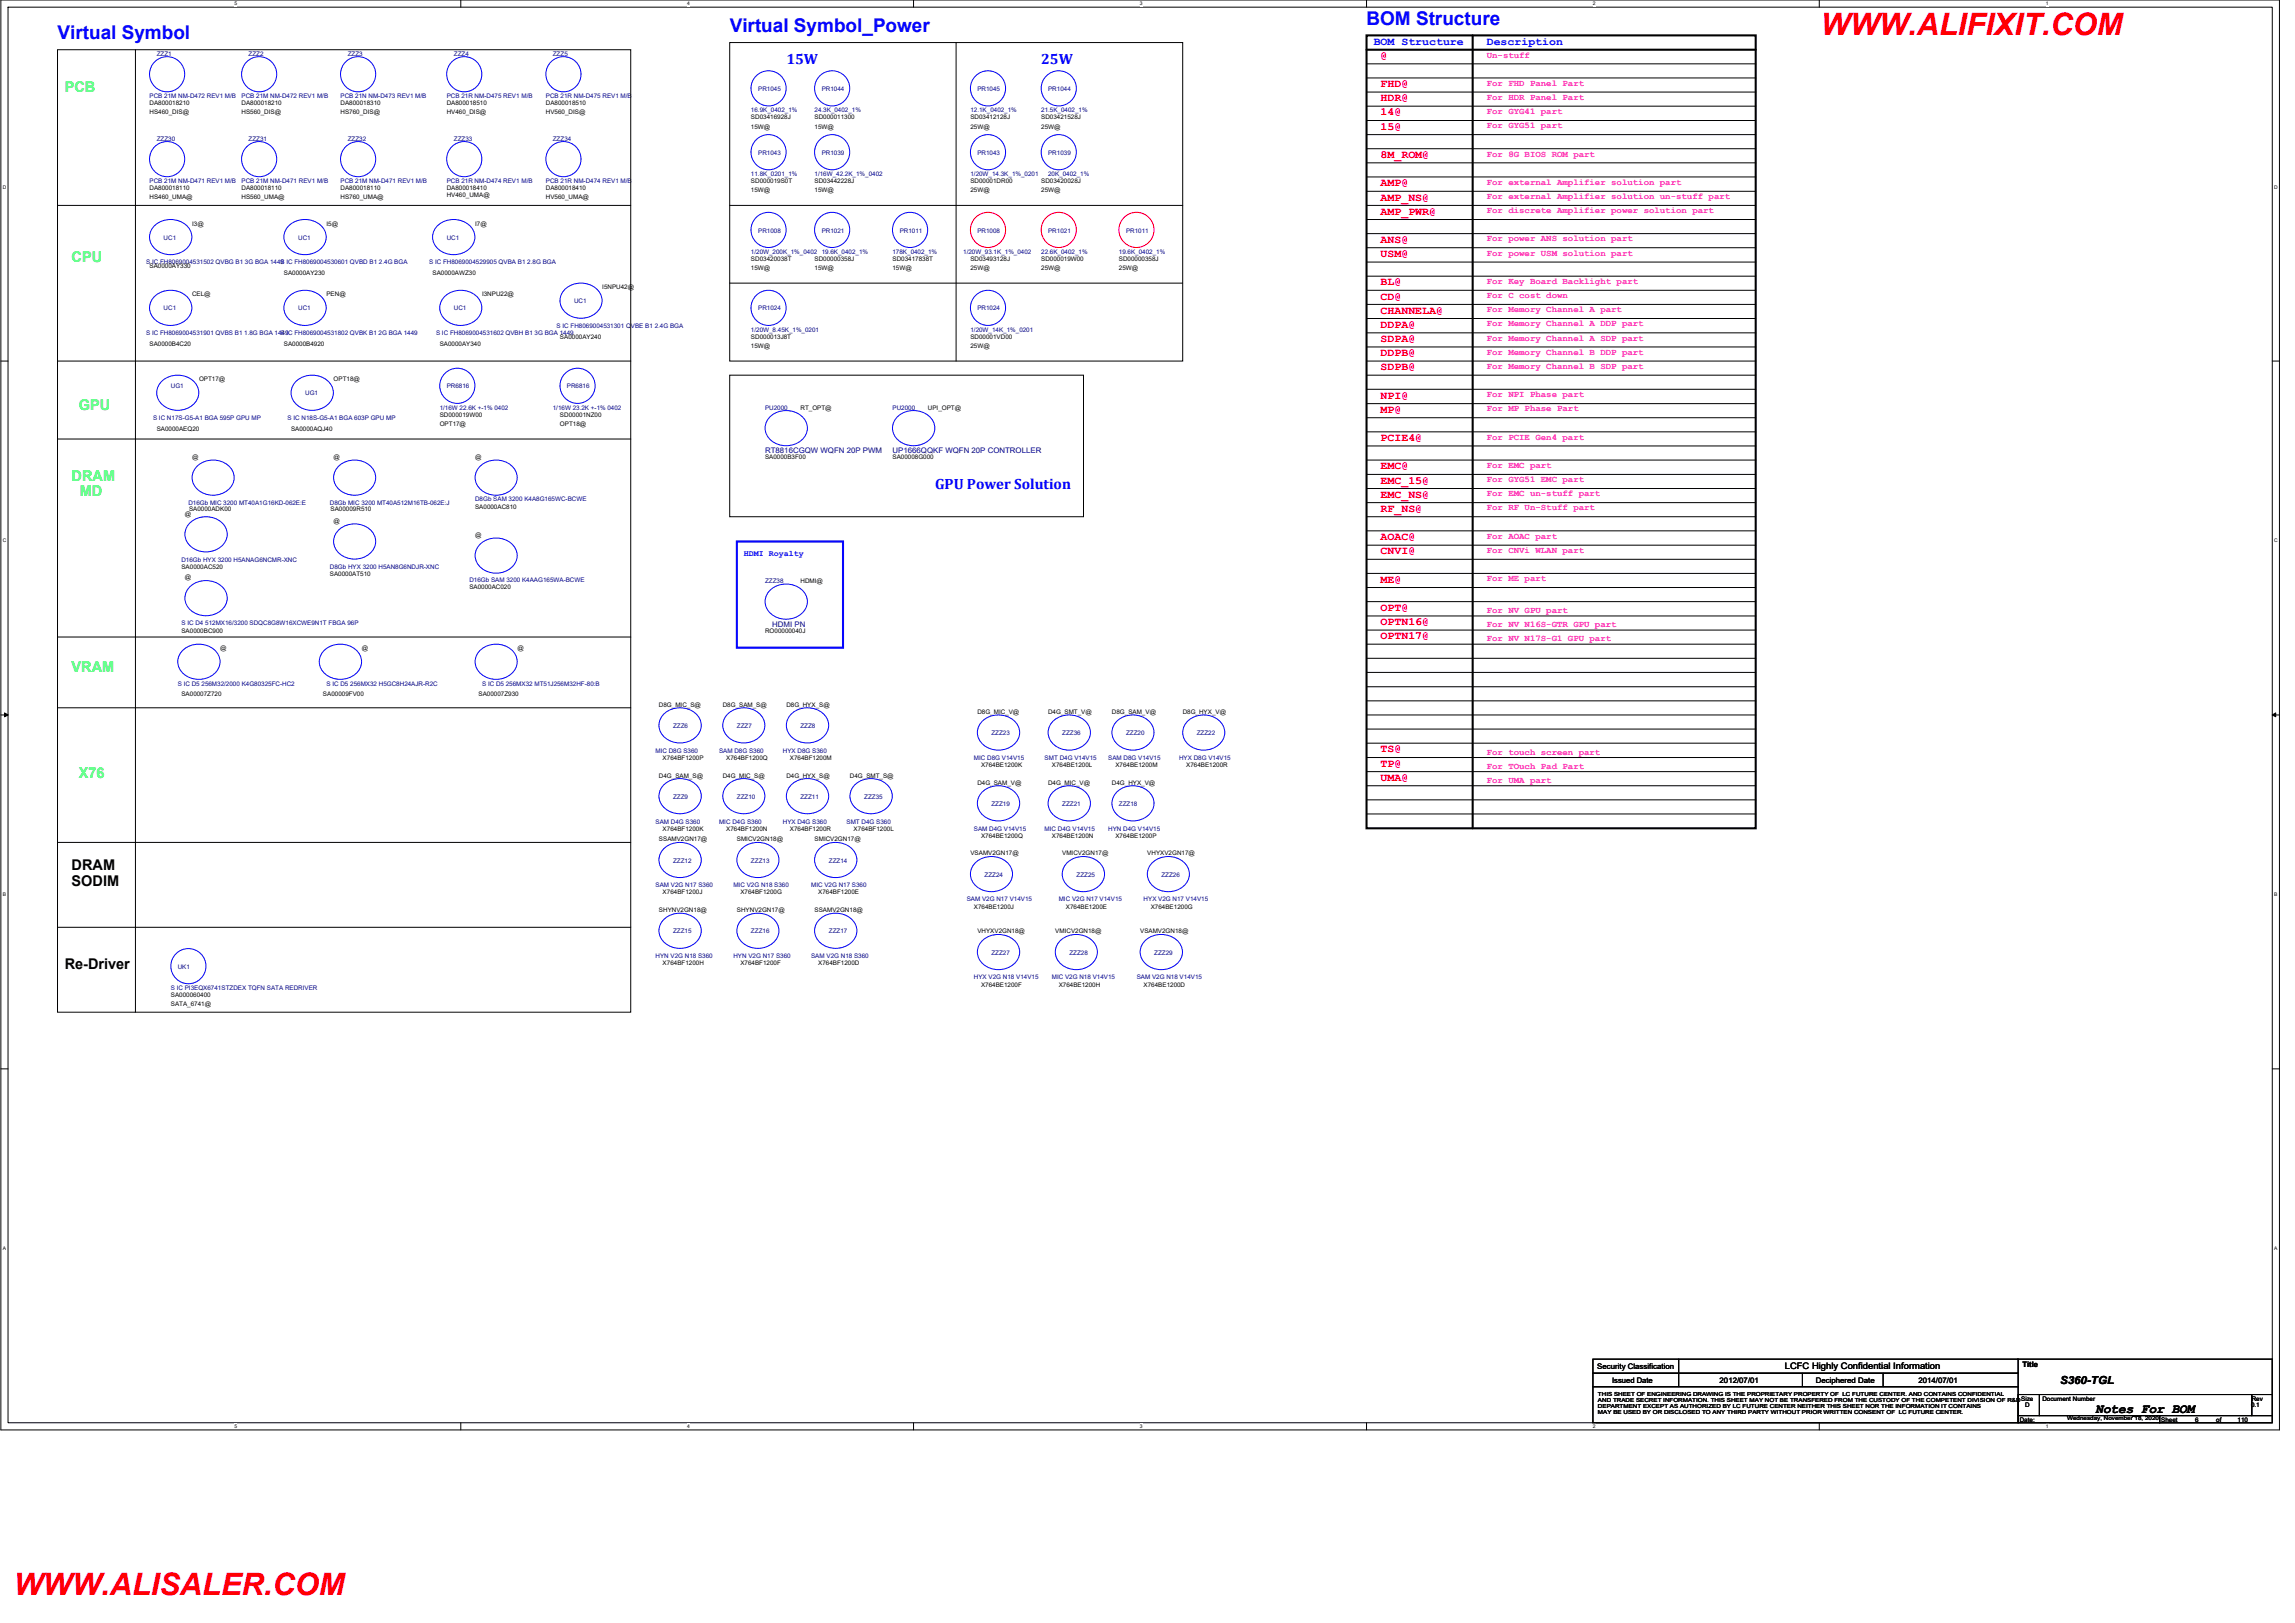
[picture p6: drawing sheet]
<svg xmlns="http://www.w3.org/2000/svg" width="420mm" height="297mm" viewBox="0 0 420 297" stroke-linecap="round" stroke-linejoin="round" font-family="sans-serif">
<defs><g id="words">
<g font-size="5.6" fill="#f00">
<text x="333.4" y="6.4">WWW.ALIFIXIT.COM</text>
<text x="2.5" y="291.9">WWW.ALISALER.COM</text>
</g>
<g font-size="3.5" fill="#00f">
<text x="133.6" y="5.8">Virtual Symbol_Power</text>
<text x="250.2" y="4.5">BOM Structure</text>
<text x="10.5" y="7.1">Virtual Symbol</text>
</g>
<g font-size="2.7" fill="#00f">
<text x="144" y="11.7">15W</text>
<text x="190.6" y="11.7">25W</text>
<text x="171.2" y="89.4">GPU Power Solution</text>
</g>
<g font-size="2.7" fill="#00ff40">
<text x="11.8" y="16.8">PCB</text>
<text x="13.1" y="47.9">CPU</text>
<text x="14.4" y="75.1">GPU</text>
<text x="13.1" y="88.1">DRAM</text>
<text x="14.6" y="90.8">MD</text>
<text x="13.1" y="123">VRAM</text>
<text x="14.4" y="142.5">X76</text>
</g>
<g font-size="2.7">
<text x="13.1" y="159.3">DRAM</text>
<text x="13.1" y="162.1">SODIM</text>
<text x="11.8" y="177.4">Re-Driver</text>
</g>
<text font-size="2.5" x="383.6" y="258.5">Notes_For BOM</text>
<g font-size="2" fill="#00f">
<text x="251.5" y="8.2">BOM Structure</text>
<text x="272.2" y="8.2">Description</text>
</g>
<g font-size="2" fill="#f00">
<text x="252.8" y="10.8">@</text>
<text x="252.8" y="16">FHD@</text>
<text x="252.8" y="18.5">HDR@</text>
<text x="252.8" y="23.7">15@</text>
<text x="252.8" y="21.1">14@</text>
<text x="252.8" y="28.9">8M_ROM@</text>
<text x="252.8" y="34.1">AMP@</text>
<text x="252.8" y="39.3">AMP_PWR@</text>
<text x="252.8" y="36.7">AMP_NS@</text>
<text x="252.8" y="44.4">ANS@</text>
<text x="252.8" y="47">USM@</text>
<text x="252.8" y="52.2">BL@</text>
<text x="252.8" y="57.4">CHANNELA@</text>
<text x="252.8" y="60">DDPA@</text>
<text x="252.8" y="54.8">CD@</text>
<text x="252.8" y="65.2">DDPB@</text>
<text x="252.8" y="62.6">SDPA@</text>
<text x="252.8" y="67.8">SDPB@</text>
<text x="252.8" y="72.9">NPI@</text>
<text x="252.8" y="75.6">MP@</text>
<text x="252.8" y="80.7">PCIE4@</text>
<text x="252.8" y="85.9">EMC@</text>
<text x="252.8" y="88.5">EMC_15@</text>
<text x="252.8" y="93.7">RF_NS@</text>
<text x="252.8" y="91.1">EMC_NS@</text>
<text x="252.8" y="101.5">CNVI@</text>
<text x="252.8" y="98.8">AOAC@</text>
<text x="252.8" y="106.6">ME@</text>
<text x="252.8" y="111.8">OPT@</text>
<text x="252.8" y="114.4">OPTN16@</text>
<text x="252.8" y="117">OPTN17@</text>
<text x="252.8" y="137.7">TS@</text>
<text x="252.8" y="142.9">UMA@</text>
<text x="252.8" y="140.3">TP@</text>
</g>
<text font-size="2" x="377.1" y="253.2">S360-TGL</text>
<g font-size="1.7" fill="#f0f">
<text x="272.2" y="10.5">Un-stuff</text>
<text x="272.2" y="15.7">For FHD Panel Part</text>
<text x="272.2" y="18.3">For HDR Panel Part</text>
<text x="272.2" y="23.5">For GYG51 part</text>
<text x="272.2" y="20.9">For GYG41 part</text>
<text x="272.2" y="28.7">For 8G BIOS ROM part</text>
<text x="272.2" y="33.8">For external Amplifier solution part</text>
<text x="272.2" y="36.4">For external Amplifier solution un-stuff part</text>
<text x="272.2" y="39">For discrete Amplifier power solution part</text>
<text x="272.2" y="44.2">For power ANS solution part</text>
<text x="272.2" y="46.8">For power USM solution part</text>
<text x="272.2" y="52">For Key Board Backlight part</text>
<text x="272.2" y="57.1">For Memory Channel A part</text>
<text x="272.2" y="59.7">For Memory Channel A DDP part</text>
<text x="272.2" y="54.6">For C cost down</text>
<text x="272.2" y="64.9">For Memory Channel B DDP part</text>
<text x="272.2" y="62.4">For Memory Channel A SDP part</text>
<text x="272.2" y="67.5">For Memory Channel B SDP part</text>
<text x="272.2" y="72.7">For NPI Phase part</text>
<text x="272.2" y="75.3">For MP Phase Part</text>
<text x="272.2" y="80.5">For PCIE Gen4 part</text>
<text x="272.2" y="85.6">For EMC part</text>
<text x="272.2" y="88.3">For GYG51 EMC part</text>
<text x="272.2" y="90.8">For EMC un-stuff part</text>
<text x="272.2" y="93.4">For RF Un-Stuff part</text>
<text x="272.2" y="101.2">For CNVi WLAN part</text>
<text x="272.2" y="98.6">For AOAC part</text>
<text x="272.2" y="106.4">For ME part</text>
<text x="272.2" y="112.2">For NV GPU part</text>
<text x="272.2" y="117.4">For NV N17S-G1 GPU part</text>
<text x="272.2" y="114.8">For NV N16S-GTR GPU part</text>
<text x="272.2" y="143.3">For UMA part</text>
<text x="272.2" y="138.1">For touch screen part</text>
<text x="272.2" y="140.7">For TOuch Pad Part</text>
</g>
<text font-size="1.7" x="326.8" y="250.6">LCFC Highly Confidential Information</text>
<text font-size="1.5" fill="#00f" x="136.2" y="101.7">HDMI Royalty</text>
<g font-size="1.4" fill="#000080">
<text x="140.1" y="82.9">RT8816CGQW WQFN 20P PWM</text>
<text x="163.4" y="82.9">UP1666QQKF WQFN 20P CONTROLLER</text>
<text x="141.4" y="114.7">HDMI PN</text>
</g>
<g font-size="1.4">
<text x="292.4" y="250.6">Security Classification</text>
<text x="370.3" y="250.2">Title</text>
<text x="295.1" y="253">Issued Date</text>
<text x="314.8" y="253.2">2012/07/01</text>
<text x="332.4" y="253.2">Deciphered Date</text>
<text x="351.2" y="253">2014/07/01</text>
</g>
<g font-size="1.1" fill="#000080">
<text x="28.7" y="10.2">ZZZ1</text>
<text x="45.5" y="10.2">ZZZ2</text>
<text x="63.7" y="10.2">ZZZ3</text>
<text x="83.1" y="10.2">ZZZ4</text>
<text x="101.2" y="10.2">ZZZ5</text>
<text x="27.4" y="17.9">PCB 21M NM-D472 REV1 M/B</text>
<text x="44.2" y="17.9">PCB 21M NM-D472 REV1 M/B</text>
<text x="62.3" y="17.9">PCB 21N NM-D473 REV1 M/B</text>
<text x="81.8" y="17.9">PCB 21R NM-D475 REV1 M/B</text>
<text x="99.9" y="17.9">PCB 21R NM-D475 REV1 M/B</text>
<text x="138.8" y="16.7">PR1045</text>
<text x="150.4" y="16.7">PR1044</text>
<text x="178.9" y="16.7">PR1045</text>
<text x="191.9" y="16.7">PR1044</text>
<text x="137.5" y="20.5">16.9K_0402_1%</text>
<text x="149.1" y="20.5">24.3K_0402_1%</text>
<text x="177.7" y="20.5">12.1K_0402_1%</text>
<text x="190.6" y="20.5">21.5K_0402_1%</text>
<text x="28.7" y="25.7">ZZZ30</text>
<text x="45.5" y="25.7">ZZZ31</text>
<text x="63.7" y="25.7">ZZZ32</text>
<text x="83.1" y="25.7">ZZZ33</text>
<text x="101.2" y="25.7">ZZZ34</text>
<text x="138.8" y="28.3">PR1043</text>
<text x="150.4" y="28.3">PR1039</text>
<text x="178.9" y="28.3">PR1043</text>
<text x="191.9" y="28.3">PR1039</text>
<text x="27.4" y="33.5">PCB 21M NM-D471 REV1 M/B</text>
<text x="44.2" y="33.5">PCB 21M NM-D471 REV1 M/B</text>
<text x="62.3" y="33.5">PCB 21M NM-D471 REV1 M/B</text>
<text x="81.8" y="33.5">PCB 21R NM-D474 REV1 M/B</text>
<text x="99.9" y="33.5">PCB 21R NM-D474 REV1 M/B</text>
<text x="137.5" y="32.2">11.8K_0201_1%</text>
<text x="149.1" y="32.2">1/16W_42.2K_1%_0402</text>
<text x="177.7" y="32.2">1/20W_14.3K_1%_0201</text>
<text x="191.9" y="32.2">20K_0402_1%</text>
<text x="30" y="43.9">UC1</text>
<text x="54.6" y="43.9">UC1</text>
<text x="81.8" y="43.9">UC1</text>
<text x="137.5" y="46.4">1/20W_200K_1%_0402</text>
<text x="138.8" y="42.6">PR1008</text>
<text x="150.4" y="42.6">PR1021</text>
<text x="150.4" y="46.4">19.6K_0402_1%</text>
<text x="163.4" y="46.4">178K_0402_1%</text>
<text x="164.7" y="42.6">PR1011</text>
<text x="176.3" y="46.4">1/20W_93.1K_1%_0402</text>
<text x="178.9" y="42.6">PR1008</text>
<text x="190.6" y="46.4">22.6K_0402_1%</text>
<text x="191.9" y="42.6">PR1021</text>
<text x="204.8" y="46.4">19.6K_0402_1%</text>
<text x="206.2" y="42.6">PR1011</text>
<text x="26.7" y="48.4">S IC FH8069004531502 QVBG B1 3G BGA 1449</text>
<text x="51.3" y="48.4">S IC FH8069004530601 QVBD B1 2.4G BGA</text>
<text x="78.6" y="48.4">S IC FH8069004529905 QVBA B1 2.8G BGA</text>
<text x="30" y="56.8">UC1</text>
<text x="54.6" y="56.8">UC1</text>
<text x="83.1" y="56.8">UC1</text>
<text x="105.1" y="55.5">UC1</text>
<text x="138.8" y="56.8">PR1024</text>
<text x="178.9" y="56.8">PR1024</text>
<text x="26.7" y="61.3">S IC FH8069004531901 QVBS B1 1.8G BGA 1449</text>
<text x="51.3" y="61.3">S IC FH8069004531802 QVBK B1 2G BGA 1449</text>
<text x="79.8" y="61.3">S IC FH8069004531602 QVBH B1 3G BGA 1449</text>
<text x="101.9" y="60.1">S IC FH8069004531301 QVBE B1 2.4G BGA</text>
<text x="137.5" y="60.7">1/20W_8.45K_1%_0201</text>
<text x="177.7" y="60.7">1/20W_14K_1%_0201</text>
<text x="31.3" y="71.1">UG1</text>
<text x="81.8" y="71.1">PR6816</text>
<text x="103.8" y="71.1">PR6816</text>
<text x="28" y="76.9">S IC N17S-G5-A1 BGA 595P GPU MP</text>
<text x="52.7" y="76.9">S IC N18S-G5-A1 BGA 603P GPU MP</text>
<text x="55.9" y="72.3">UG1</text>
<text x="80.5" y="75">1/16W 22.6K +-1% 0402</text>
<text x="101.2" y="75">1/16W 23.2K +-1% 0402</text>
<text x="140.1" y="75">PU2000</text>
<text x="163.4" y="75">PU2000</text>
<text x="34.5" y="92.5">D16Gb MIC 3200 MT40A1G16KD-062E:E</text>
<text x="60.4" y="92.5">D8Gb MIC 3200 MT40A512M16TB-062E:J</text>
<text x="87" y="91.8">D8Gb SAM 3200 K4A8G165WC-BCWE</text>
<text x="33.2" y="102.8">D16Gb HYX 3200 H5ANAG6NCMR-XNC</text>
<text x="60.4" y="104.1">D8Gb HYX 3200 H5AN8G6NDJR-XNC</text>
<text x="85.9" y="106.6">D16Gb SAM 3200 K4AAG165WA-BCWE</text>
<text x="140.1" y="106.7">ZZZ38</text>
<text x="33.2" y="114.5">S IC D4 512MX16/3200 SDQC8G8W16XCWE9N1T FBGA 96P</text>
<text x="32.5" y="125.5">S IC D5 256M32/2000 K4G80325FC-HC2</text>
<text x="59.8" y="125.5">S IC D5 256MX32 H5GC8H24AJR-R2C</text>
<text x="88.3" y="125.5">S IC D5 256MX32 MT51J256M32HF-80:B</text>
<text x="120" y="137.8">MIC D8G S360</text>
<text x="123.2" y="133.3">ZZZ6</text>
<text x="131.6" y="137.8">SAM D8G S360</text>
<text x="134.9" y="133.3">ZZZ7</text>
<text x="143.3" y="137.8">HYX D8G S360</text>
<text x="146.5" y="133.3">ZZZ8</text>
<text x="181.5" y="134.5">ZZZ23</text>
<text x="194.5" y="134.5">ZZZ36</text>
<text x="206.2" y="134.5">ZZZ20</text>
<text x="219.1" y="134.5">ZZZ22</text>
<text x="178.3" y="139.1">MIC D8G V14V15</text>
<text x="191.3" y="139.1">SMT D4G V14V15</text>
<text x="202.9" y="139.1">SAM D8G V14V15</text>
<text x="215.8" y="139.1">HYX D8G V14V15</text>
<text x="123.2" y="146.2">ZZZ9</text>
<text x="134.9" y="146.2">ZZZ10</text>
<text x="146.5" y="146.2">ZZZ11</text>
<text x="158.2" y="146.2">ZZZ35</text>
<text x="181.5" y="147.5">ZZZ19</text>
<text x="194.5" y="147.5">ZZZ21</text>
<text x="204.8" y="147.5">ZZZ18</text>
<text x="120" y="150.7">SAM D4G S360</text>
<text x="131.6" y="150.7">MIC D4G S360</text>
<text x="143.3" y="150.7">HYX D4G S360</text>
<text x="155" y="150.7">SMT D4G S360</text>
<text x="178.3" y="152">SAM D4G V14V15</text>
<text x="191.3" y="152">MIC D4G V14V15</text>
<text x="202.9" y="152">HYN D4G V14V15</text>
<text x="123.2" y="157.9">ZZZ12</text>
<text x="137.5" y="157.9">ZZZ13</text>
<text x="151.8" y="157.9">ZZZ14</text>
<text x="180.2" y="160.4">ZZZ24</text>
<text x="197.1" y="160.4">ZZZ25</text>
<text x="212.6" y="160.4">ZZZ26</text>
<text x="120" y="162.4">SAM V2G N17 S360</text>
<text x="134.3" y="162.4">MIC V2G N18 S360</text>
<text x="148.5" y="162.4">MIC V2G N17 S360</text>
<text x="177" y="165">SAM V2G N17 V14V15</text>
<text x="193.8" y="165">MIC V2G N17 V14V15</text>
<text x="209.4" y="165">HYX V2G N17 V14V15</text>
<text x="123.2" y="170.8">ZZZ15</text>
<text x="137.5" y="170.8">ZZZ16</text>
<text x="151.8" y="170.8">ZZZ17</text>
<text x="32.5" y="177.3">UK1</text>
<text x="120" y="175.3">HYN V2G N18 S360</text>
<text x="134.3" y="175.3">HYN V2G N17 S360</text>
<text x="148.5" y="175.3">SAM V2G N18 S360</text>
<text x="178.3" y="179.2">HYX V2G N18 V14V15</text>
<text x="181.5" y="174.7">ZZZ27</text>
<text x="192.6" y="179.2">MIC V2G N18 V14V15</text>
<text x="195.8" y="174.7">ZZZ28</text>
<text x="208.1" y="179.2">SAM V2G N18 V14V15</text>
<text x="211.3" y="174.7">ZZZ29</text>
<text x="31.3" y="181.2">S IC PI3EQX6741STZDEX TQFN SATA REDRIVER</text>
</g>
<g font-size="1.1">
<text x="27.4" y="19.3">DA800018210</text>
<text x="27.4" y="21">HS460_DIS@</text>
<text x="44.2" y="19.3">DA800018210</text>
<text x="44.2" y="21">HS560_DIS@</text>
<text x="62.3" y="19.3">DA800018310</text>
<text x="62.3" y="21">HS760_DIS@</text>
<text x="81.8" y="19.3">DA800018510</text>
<text x="81.8" y="21">HV460_DIS@</text>
<text x="99.9" y="19.3">DA800018510</text>
<text x="99.9" y="21">HV560_DIS@</text>
<text x="137.5" y="21.8">SD03416928J</text>
<text x="137.5" y="23.5">15W@</text>
<text x="149.1" y="21.8">SD000011300</text>
<text x="149.1" y="23.5">15W@</text>
<text x="177.7" y="21.8">SD03412128J</text>
<text x="177.7" y="23.5">25W@</text>
<text x="190.6" y="21.8">SD03421528J</text>
<text x="190.6" y="23.5">25W@</text>
<text x="27.4" y="34.8">DA800018110</text>
<text x="44.2" y="34.8">DA800018110</text>
<text x="62.3" y="34.8">DA800018110</text>
<text x="81.8" y="34.8">DA800018410</text>
<text x="99.9" y="34.8">DA800018410</text>
<text x="137.5" y="33.5">SD000019S0T</text>
<text x="137.5" y="35.2">15W@</text>
<text x="149.1" y="33.5">SD03442228J</text>
<text x="149.1" y="35.2">15W@</text>
<text x="177.7" y="33.5">SD00001DR00</text>
<text x="177.7" y="35.2">25W@</text>
<text x="190.6" y="33.5">SD03420028J</text>
<text x="190.6" y="35.2">25W@</text>
<text x="27.4" y="36.5">HS460_UMA@</text>
<text x="35.2" y="41.3">I3@</text>
<text x="44.2" y="36.5">HS560_UMA@</text>
<text x="59.8" y="41.3">I5@</text>
<text x="62.3" y="36.5">HS760_UMA@</text>
<text x="81.8" y="36.1">HV460_UMA@</text>
<text x="87" y="41.3">I7@</text>
<text x="99.9" y="36.5">HV560_UMA@</text>
<text x="137.5" y="47.8">SD03420038T</text>
<text x="149.1" y="47.8">SD00000358J</text>
<text x="163.4" y="47.8">SD03417838T</text>
<text x="177.7" y="47.8">SD03493128J</text>
<text x="190.6" y="47.8">SD000019W00</text>
<text x="204.8" y="47.8">SD00000358J</text>
<text x="27.4" y="49.1">SA0000AY330</text>
<text x="52" y="50.3">SA0000AY230</text>
<text x="79.2" y="50.3">SA0000AWZ30</text>
<text x="110.3" y="52.9">I5NPU42@</text>
<text x="137.5" y="49.4">15W@</text>
<text x="149.1" y="49.4">15W@</text>
<text x="163.4" y="49.4">15W@</text>
<text x="177.7" y="49.4">25W@</text>
<text x="190.6" y="49.4">25W@</text>
<text x="204.8" y="49.4">25W@</text>
<text x="35.2" y="54.2">CEL@</text>
<text x="59.8" y="54.2">PEN@</text>
<text x="88.3" y="54.2">I3NPU22@</text>
<text x="27.4" y="63.3">SA0000B4C20</text>
<text x="52" y="63.3">SA0000B4920</text>
<text x="80.5" y="63.3">SA0000AY340</text>
<text x="102.5" y="62">SA0000AY240</text>
<text x="137.5" y="62">SD000013J8T</text>
<text x="137.5" y="63.7">15W@</text>
<text x="177.7" y="62">SD00001VD00</text>
<text x="177.7" y="63.7">25W@</text>
<text x="36.4" y="69.8">OPT17@</text>
<text x="61.1" y="69.8">OPT18@</text>
<text x="80.5" y="76.2">SD000019W00</text>
<text x="80.5" y="77.9">OPT17@</text>
<text x="102.5" y="76.2">SD00001NZ00</text>
<text x="102.5" y="77.9">OPT18@</text>
<text x="146.5" y="75">RT_OPT@</text>
<text x="169.9" y="75">UPI_OPT@</text>
<text x="28.7" y="78.8">SA0000AEQ20</text>
<text x="53.3" y="78.8">SA0000AQJ40</text>
<text x="35.2" y="84">@</text>
<text x="61.1" y="84">@</text>
<text x="87" y="84">@</text>
<text x="140.1" y="84">SA0000B3F00</text>
<text x="163.4" y="84">SA00008G000</text>
<text x="33.9" y="94.4">@</text>
<text x="34.6" y="93.6">SA0000ADK00</text>
<text x="60.5" y="93.6">SA00009R510</text>
<text x="61.1" y="95.7">@</text>
<text x="87" y="93.1">SA0000AC810</text>
<text x="87" y="98.3">@</text>
<text x="33.2" y="104.1">SA0000AC520</text>
<text x="33.9" y="106">@</text>
<text x="60.4" y="105.4">SA0000AT510</text>
<text x="85.9" y="107.9">SA0000AC020</text>
<text x="146.5" y="106.7">HDMI@</text>
<text x="33.2" y="115.8">SA0000BC900</text>
<text x="40.3" y="119">@</text>
<text x="66.2" y="119">@</text>
<text x="94.7" y="119">@</text>
<text x="140.1" y="115.8">RO00000040J</text>
<text x="33.2" y="127.4">SA00007Z720</text>
<text x="59.1" y="127.4">SA00009FV00</text>
<text x="87.6" y="127.4">SA00007Z930</text>
<text x="120.6" y="129.4">D8G_MIC_S@</text>
<text x="132.3" y="129.4">D8G_SAM_S@</text>
<text x="144" y="129.4">D8G_HYX_S@</text>
<text x="178.9" y="130.6">D8G_MIC_V@</text>
<text x="191.9" y="130.6">D4G_SMT_V@</text>
<text x="203.6" y="130.6">D8G_SAM_V@</text>
<text x="216.5" y="130.6">D8G_HYX_V@</text>
<text x="120.6" y="142.3">D4G_SAM_S@</text>
<text x="121.3" y="139.1">X764BF1200P</text>
<text x="132.3" y="142.3">D4G_MIC_S@</text>
<text x="133" y="139.1">X764BF1200Q</text>
<text x="144" y="142.3">D4G_HYX_S@</text>
<text x="144.6" y="139.1">X764BF1200M</text>
<text x="155.6" y="142.3">D4G_SMT_S@</text>
<text x="178.9" y="143.6">D4G_SAM_V@</text>
<text x="179.6" y="140.4">X764BE1200K</text>
<text x="191.9" y="143.6">D4G_MIC_V@</text>
<text x="192.6" y="140.4">X764BE1200L</text>
<text x="203.6" y="143.6">D4G_HYX_V@</text>
<text x="204.2" y="140.4">X764BE1200M</text>
<text x="217.2" y="140.4">X764BE1200R</text>
<text x="120.6" y="154">SSAMV2GN17@</text>
<text x="121.3" y="152">X764BF1200K</text>
<text x="133" y="152">X764BF1200N</text>
<text x="134.9" y="154">SMICV2GN18@</text>
<text x="144.6" y="152">X764BF1200R</text>
<text x="149.1" y="154">SMICV2GN17@</text>
<text x="156.3" y="152">X764BF1200L</text>
<text x="179.6" y="153.3">X764BE1200Q</text>
<text x="192.6" y="153.3">X764BE1200N</text>
<text x="204.2" y="153.3">X764BE1200P</text>
<text x="177.7" y="156.5">VSAMV2GN17@</text>
<text x="194.5" y="156.5">VMICV2GN17@</text>
<text x="210" y="156.5">VHYXV2GN17@</text>
<text x="120.6" y="166.9">SHYNV2GN18@</text>
<text x="121.3" y="163.7">X764BF1200J</text>
<text x="134.9" y="166.9">SHYNV2GN17@</text>
<text x="135.5" y="163.7">X764BF1200G</text>
<text x="149.1" y="166.9">SSAMV2GN18@</text>
<text x="149.8" y="163.7">X764BF1200E</text>
<text x="178.3" y="166.3">X764BE1200J</text>
<text x="195.1" y="166.3">X764BE1200E</text>
<text x="210.7" y="166.3">X764BE1200G</text>
<text x="178.9" y="170.8">VHYXV2GN18@</text>
<text x="193.2" y="170.8">VMICV2GN18@</text>
<text x="208.7" y="170.8">VSAMV2GN18@</text>
<text x="121.3" y="176.7">X764BF1200H</text>
<text x="135.5" y="176.7">X764BF1200F</text>
<text x="149.8" y="176.7">X764BF1200D</text>
<text x="31.3" y="182.5">SA000060400</text>
<text x="31.3" y="184.1">SATA_6741@</text>
<text x="179.6" y="180.6">X764BE1200F</text>
<text x="193.8" y="180.6">X764BE1200H</text>
<text x="209.4" y="180.6">X764BE1200D</text>
<text x="370" y="256.3">Size</text>
<text x="370.8" y="257.6">D</text>
<text x="373.9" y="256.3">Document Number</text>
<text x="412.1" y="257.6">0.1</text>
<text x="412.2" y="256.3">Rev</text>
<text x="369.8" y="260.2">Date:</text>
<text x="401.9" y="260.2">6</text>
<text x="405.8" y="260.2">of</text>
<text x="409.6" y="260.2">110</text>
</g>
<g font-size="1">
<text x="292.6" y="255.6">THIS SHEET OF ENGINEERING DRAWING IS THE PROPRIETARY PROPERTY OF LC FUTURE CENTER. AND CONTAINS CONFIDENTIAL</text>
<text x="292.6" y="256.6">AND TRADE SECRET INFORMATION. THIS SHEET MAY NOT BE TRANSFERED FROM THE CUSTODY OF THE COMPETENT DIVISION OF R&amp;D</text>
<text x="292.6" y="257.7">DEPARTMENT EXCEPT AS AUTHORIZED BY LC FUTURE CENTER NEITHER THIS SHEET NOR THE INFORMATION IT CONTAINS</text>
<text x="292.6" y="258.7">MAY BE USED BY OR DISCLOSED TO ANY THIRD PARTY WITHOUT PRIOR WRITTEN CONSENT OF LC FUTURE CENTER.</text>
<text x="378.4" y="260">Wednesday, November 18, 2020 Sheet</text>
</g>
<g font-size=".9">
<text x="42.9" y="1">5</text>
<text x="125.8" y="1">4</text>
<text x="208.7" y="1">3</text>
<text x="291.6" y="1">2</text>
<text x="374.5" y="1">1</text>
<text x=".5" y="34.5">D</text>
<text x="416.3" y="34.5">D</text>
<text x=".5" y="99.3">C</text>
<text x="416.3" y="99.3">C</text>
<text x=".5" y="164">B</text>
<text x="416.3" y="164">B</text>
<text x=".5" y="228.8">A</text>
<text x="416.3" y="228.8">A</text>
<text x="42.9" y="261.4">5</text>
<text x="125.8" y="261.4">4</text>
<text x="208.7" y="261.4">3</text>
<text x="291.6" y="261.4">2</text>
<text x="374.5" y="261.4">1</text>
</g>
</g></defs>
<path d="M.2 0h417.1v261.7h-417.1zM1.5 1.3h414.5v259.1h-414.5z" fill="none" stroke="#000" stroke-width=".18"/>
<g fill="#fff">
<path d="M42.9 .2h.5v1h-.5z"/>
<path d="M42.9 260.6h.5v1h-.5z"/>
</g>
<path d="M84.4 0v1.3M84.4 260.4v1.3" fill="none" stroke="#000" stroke-width=".18"/>
<g fill="#fff">
<path d="M125.8 .2h.5v1h-.5z"/>
<path d="M125.8 260.6h.5v1h-.5z"/>
</g>
<path d="M167.2 0v1.3M167.2 260.4v1.3" fill="none" stroke="#000" stroke-width=".18"/>
<g fill="#fff">
<path d="M208.7 .2h.5v1h-.5z"/>
<path d="M208.7 260.6h.5v1h-.5z"/>
</g>
<path d="M250.2 0v1.3M250.2 260.4v1.3" fill="none" stroke="#000" stroke-width=".18"/>
<g fill="#fff">
<path d="M291.6 .2h.5v1h-.5z"/>
<path d="M291.6 260.6h.5v1h-.5z"/>
</g>
<path d="M333.1 0v1.3M333.1 260.4v1.3" fill="none" stroke="#000" stroke-width=".18"/>
<g fill="#fff">
<path d="M374.5 .2h.5v1h-.5z"/>
<path d="M374.5 260.6h.5v1h-.5z"/>
<path d="M.5 33.7h.6v1h-.6z"/>
<path d="M416.3 33.7h.7v1h-.7z"/>
<path d="M.5 98.5h.6v1h-.6z"/>
<path d="M416.3 98.5h.7v1h-.7z"/>
</g>
<path d="M.2 66.1h1.3M416 66.1h1.3" fill="none" stroke="#000" stroke-width=".18"/>
<g fill="#fff">
<path d="M.5 163.2h.6v1.1h-.6z"/>
<path d="M416.3 163.2h.6v1.1h-.6z"/>
</g>
<path d="M.2 130.9h1.3M.8 130.5l.7 .4-.7 .3zM416 130.9h1.3M416 130.9l.6-.4v.7z" fill="none" stroke="#000" stroke-width=".18"/>
<path d="M.8 130.5l.7 .4-.7 .3zM416 130.9l.6-.4v.7z" fill="#000"/>
<g fill="#fff">
<path d="M.5 228h.5v1h-.5z"/>
<path d="M416.3 228h.6v1h-.6z"/>
</g>
<g fill="none" stroke="#000" stroke-width=".18">
<path d="M10.5 9.1h105v176.2h-105zM24.8 9.1v176.2M133.6 7.8h82.9v58.3h-82.9zM175 7.8v58.3M250.2 11.7h71.2M250.2 14.3h71.2M250.2 16.8h71.2M250.2 19.4h71.2M10.5 37.6h105M133.6 37.6h82.9M250.2 22.1h71.2M250.2 24.6h71.2"/>
<path d="M250.2 27.2h71.2M250.2 29.8h71.2M250.2 32.4h71.2M250.2 35h71.2M250.2 37.6h71.2M133.6 51.8h82.9M250.2 40.2h71.2M250.2 42.8h71.2M250.2 45.3h71.2M250.2 48h71.2M250.2 50.5h71.2M250.2 53.1h71.2"/>
<path d="M250.2 55.7h71.2M250.2 58.3h71.2M10.5 66.1h105M133.6 68.7h64.8v25.9h-64.8zM250.2 60.9h71.2M250.2 63.5h71.2M250.2 66.1h71.2M250.2 68.7h71.2M250.2 71.2h71.2M250.2 73.9h71.2M250.2 76.5h71.2M250.2 79h71.2"/>
<path d="M10.5 80.3h105M250.2 81.6h71.2M250.2 84.2h71.2M250.2 86.8h71.2M250.2 89.4h71.2M250.2 92h71.2M250.2 94.6h71.2M250.2 97.2h71.2M250.2 99.8h71.2M10.5 116.6h105M250.2 102.4h71.2M250.2 104.9h71.2"/>
<path d="M250.2 107.5h71.2M250.2 110.1h71.2M250.2 112.7h71.2M250.2 115.3h71.2M250.2 117.9h71.2M10.5 129.5h105M250.2 120.5h71.2M250.2 123.1h71.2M250.2 125.7h71.2M250.2 128.3h71.2M250.2 130.9h71.2M250.2 133.4h71.2"/>
<path d="M250.2 136h71.2M250.2 138.6h71.2M10.5 154.2h105M250.2 141.2h71.2M250.2 143.8h71.2M250.2 146.4h71.2M250.2 149h71.2M10.5 169.7h105M.2 195.6h1.3M416 195.6h1.3M291.6 248.8h77.9v2.5h-77.9zM291.6 251.3h77.9v2.5h-77.9z"/>
<path d="M291.6 253.8h77.9v6.6h-77.9zM307.3 248.8v5M330 251.3v2.5M344.8 251.3v2.5M369.3 248.8h46.7v6.4M369.5 255.2h3.9v3.9h-3.9zM369.5 259.1h25.9v1.3h-25.9zM373.4 255.2h38.8v3.9h-38.8zM395.4 259.1h20.6v1.3h-20.6zM412.2 255.2h3.8v3.9h-3.8z"/>
</g>
<path d="M250.2 6.5h71.2v145.1h-71.2zM250.2 9.1h71.2M269.6 6.5v145.1" fill="none" stroke="#000" stroke-width=".38"/>
<path d="M134.9 99.1h19.4v19.4h-19.4z" fill="none" stroke="#00f" stroke-width=".38"/>
<g fill="none" stroke="#00f" stroke-width=".18">
<path d="M28.5 41.1a4.3 4.3 0 0 1 6.3 1 3.1 3.1 0 0 1-2.1 4.3 3.8 3.8 0 0 1-5.3-3 2.97 2.97 0 0 1 1.1-2.3zM28.5 54.1a4.3 4.3 0 0 1 6.3 1 3.1 3.1 0 0 1-2.1 4.2 3.8 3.8 0 0 1-5.3-3 2.97 2.97 0 0 1 1.1-2.2zM53.1 54.1a4.3 4.3 0 0 1 6.3 1 3.1 3.1 0 0 1-2.1 4.2 3.8 3.8 0 0 1-5.3-3 2.97 2.97 0 0 1 1.1-2.2zM53.1 41.1a4.3 4.3 0 0 1 6.3 1 3.1 3.1 0 0 1-2.1 4.3 3.8 3.8 0 0 1-5.3-3 2.97 2.97 0 0 1 1.1-2.3zM80.3 41.1a4.3 4.3 0 0 1 6.3 1 3.1 3.1 0 0 1-2 4.3 3.8 3.8 0 0 1-5.4-3 2.97 2.97 0 0 1 1.1-2.3zM81.6 54.1a4.3 4.3 0 0 1 6.3 1 3.1 3.1 0 0 1-2 4.2 3.8 3.8 0 0 1-5.4-3 2.97 2.97 0 0 1 1.1-2.2zM103.6 52.8a4.3 4.3 0 0 1 6.3 1 3.1 3.1 0 0 1-2 4.2 3.8 3.8 0 0 1-5.4-3 2.97 2.97 0 0 1 1.1-2.2zM29.8 69.6a4.3 4.3 0 0 1 6.3 1 3.1 3.1 0 0 1-2.1 4.2 3.8 3.8 0 0 1-5.3-2.9 2.97 2.97 0 0 1 1.1-2.3zM54.4 69.6a4.3 4.3 0 0 1 6.3 1 3.1 3.1 0 0 1-2 4.2 3.8 3.8 0 0 1-5.4-2.9 2.97 2.97 0 0 1 1.1-2.3zM141.2 76.1a4.3 4.3 0 0 1 6.3 1 3.1 3.1 0 0 1-2.1 4.2 3.8 3.8 0 0 1-5.3-2.9 2.97 2.97 0 0 1 1.1-2.3zM164.5 76.1a4.3 4.3 0 0 1 6.3 1 3.1 3.1 0 0 1-2 4.2 3.8 3.8 0 0 1-5.4-2.9 2.97 2.97 0 0 1 1.1-2.3zM35 95.5a4.3 4.3 0 0 1 6.3 1 3.1 3.1 0 0 1-2.1 4.2 3.8 3.8 0 0 1-5.3-2.9 2.97 2.97 0 0 1 1.1-2.3z"/>
<path d="M36.3 85.1a4.3 4.3 0 0 1 6.3 1.1 3.1 3.1 0 0 1-2.1 4.2 3.8 3.8 0 0 1-5.3-3 2.97 2.97 0 0 1 1.1-2.3zM62.2 85.1a4.3 4.3 0 0 1 6.3 1.1 3.1 3.1 0 0 1-2.1 4.2 3.8 3.8 0 0 1-5.3-3 2.97 2.97 0 0 1 1.1-2.3zM62.2 96.8a4.3 4.3 0 0 1 6.3 1 3.1 3.1 0 0 1-2.1 4.3 3.8 3.8 0 0 1-5.3-3 2.97 2.97 0 0 1 1.1-2.3zM88.1 99.4a4.3 4.3 0 0 1 6.3 1 3.1 3.1 0 0 1-2.1 4.2 3.8 3.8 0 0 1-5.3-2.9 2.97 2.97 0 0 1 1.1-2.3zM88.1 85.1a4.3 4.3 0 0 1 6.3 1.1 3.1 3.1 0 0 1-2.1 4.2 3.8 3.8 0 0 1-5.3-3 2.97 2.97 0 0 1 1.1-2.3zM33.7 118.8a4.3 4.3 0 0 1 6.3 1.1 3.1 3.1 0 0 1-2.1 4.2 3.8 3.8 0 0 1-5.4-3 2.97 2.97 0 0 1 1.2-2.3zM35 107.2a4.3 4.3 0 0 1 6.3 1 3.1 3.1 0 0 1-2.1 4.2 3.8 3.8 0 0 1-5.3-2.9 2.97 2.97 0 0 1 1.1-2.3zM59.6 118.8a4.3 4.3 0 0 1 6.3 1.1 3.1 3.1 0 0 1-2.1 4.2 3.8 3.8 0 0 1-5.3-3 2.97 2.97 0 0 1 1.1-2.3zM88.1 118.8a4.3 4.3 0 0 1 6.3 1.1 3.1 3.1 0 0 1-2.1 4.2 3.8 3.8 0 0 1-5.3-3 2.97 2.97 0 0 1 1.1-2.3zM141.2 107.8a4.3 4.3 0 0 1 6.3 1.1 3.1 3.1 0 0 1-2.1 4.2 3.8 3.8 0 0 1-5.3-3 2.97 2.97 0 0 1 1.1-2.3zM121.8 130.5a4.3 4.3 0 0 1 6.3 1 3.1 3.1 0 0 1-2.1 4.2 3.8 3.8 0 0 1-5.4-2.9 2.97 2.97 0 0 1 1.2-2.3zM133.4 130.5a4.3 4.3 0 0 1 6.3 1 3.1 3.1 0 0 1-2 4.2 3.8 3.8 0 0 1-5.4-2.9 2.97 2.97 0 0 1 1.1-2.3z"/>
<path d="M145.1 130.5a4.3 4.3 0 0 1 6.3 1 3.1 3.1 0 0 1-2.1 4.2 3.8 3.8 0 0 1-5.3-2.9 2.97 2.97 0 0 1 1.1-2.3zM180 131.8a4.3 4.3 0 0 1 6.4 1 3.1 3.1 0 0 1-2.1 4.2 3.8 3.8 0 0 1-5.4-2.9 2.97 2.97 0 0 1 1.1-2.3zM193 131.8a4.3 4.3 0 0 1 6.3 1 3.1 3.1 0 0 1-2 4.2 3.8 3.8 0 0 1-5.4-2.9 2.97 2.97 0 0 1 1.1-2.3zM204.7 131.8a4.3 4.3 0 0 1 6.3 1 3.1 3.1 0 0 1-2.1 4.2 3.8 3.8 0 0 1-5.3-2.9 2.97 2.97 0 0 1 1.1-2.3zM217.6 131.8a4.3 4.3 0 0 1 6.3 1 3.1 3.1 0 0 1-2 4.2 3.8 3.8 0 0 1-5.4-2.9 2.97 2.97 0 0 1 1.1-2.3zM121.8 155.1a4.3 4.3 0 0 1 6.3 1 3.1 3.1 0 0 1-2.1 4.3 3.8 3.8 0 0 1-5.4-3 2.97 2.97 0 0 1 1.2-2.3zM121.8 143.4a4.3 4.3 0 0 1 6.3 1.1 3.1 3.1 0 0 1-2.1 4.2 3.8 3.8 0 0 1-5.4-3 2.97 2.97 0 0 1 1.2-2.3zM133.4 143.4a4.3 4.3 0 0 1 6.3 1.1 3.1 3.1 0 0 1-2 4.2 3.8 3.8 0 0 1-5.4-3 2.97 2.97 0 0 1 1.1-2.3zM136 155.1a4.3 4.3 0 0 1 6.3 1 3.1 3.1 0 0 1-2 4.3 3.8 3.8 0 0 1-5.4-3 2.97 2.97 0 0 1 1.1-2.3zM145.1 143.4a4.3 4.3 0 0 1 6.3 1.1 3.1 3.1 0 0 1-2.1 4.2 3.8 3.8 0 0 1-5.3-3 2.97 2.97 0 0 1 1.1-2.3zM150.2 155.1a4.3 4.3 0 0 1 6.4 1 3.1 3.1 0 0 1-2.1 4.3 3.8 3.8 0 0 1-5.4-3 2.97 2.97 0 0 1 1.1-2.3zM156.7 143.4a4.3 4.3 0 0 1 6.3 1.1 3.1 3.1 0 0 1-2 4.2 3.8 3.8 0 0 1-5.4-3 2.97 2.97 0 0 1 1.1-2.3z"/>
<path d="M178.8 157.7a4.3 4.3 0 0 1 6.3 1 3.1 3.1 0 0 1-2.1 4.2 3.8 3.8 0 0 1-5.3-2.9 2.97 2.97 0 0 1 1.1-2.3zM180 144.7a4.3 4.3 0 0 1 6.4 1.1 3.1 3.1 0 0 1-2.1 4.2 3.8 3.8 0 0 1-5.4-3 2.97 2.97 0 0 1 1.1-2.3zM193 144.7a4.3 4.3 0 0 1 6.3 1.1 3.1 3.1 0 0 1-2 4.2 3.8 3.8 0 0 1-5.4-3 2.97 2.97 0 0 1 1.1-2.3zM195.6 157.7a4.3 4.3 0 0 1 6.3 1 3.1 3.1 0 0 1-2.1 4.2 3.8 3.8 0 0 1-5.3-2.9 2.97 2.97 0 0 1 1.1-2.3zM204.7 144.7a4.3 4.3 0 0 1 6.3 1.1 3.1 3.1 0 0 1-2.1 4.2 3.8 3.8 0 0 1-5.3-3 2.97 2.97 0 0 1 1.1-2.3zM211.2 157.7a4.3 4.3 0 0 1 6.2 1 3.1 3.1 0 0 1-2 4.2 3.8 3.8 0 0 1-5.4-2.9 2.97 2.97 0 0 1 1.2-2.3zM121.8 168.1a4.3 4.3 0 0 1 6.3 1 3.1 3.1 0 0 1-2.1 4.2 3.8 3.8 0 0 1-5.4-3 2.97 2.97 0 0 1 1.2-2.2zM136 168.1a4.3 4.3 0 0 1 6.3 1 3.1 3.1 0 0 1-2 4.2 3.8 3.8 0 0 1-5.4-3 2.97 2.97 0 0 1 1.1-2.2zM150.2 168.1a4.3 4.3 0 0 1 6.4 1 3.1 3.1 0 0 1-2.1 4.2 3.8 3.8 0 0 1-5.4-3 2.97 2.97 0 0 1 1.1-2.2zM180 172a4.3 4.3 0 0 1 6.4 1 3.1 3.1 0 0 1-2.1 4.2 3.8 3.8 0 0 1-5.4-3 2.97 2.97 0 0 1 1.1-2.2zM194.3 172a4.3 4.3 0 0 1 6.3 1 3.1 3.1 0 0 1-2.1 4.2 3.8 3.8 0 0 1-5.3-3 2.97 2.97 0 0 1 1.1-2.2zM209.9 172a4.3 4.3 0 0 1 6.3 1 3.1 3.1 0 0 1-2.1 4.2 3.8 3.8 0 0 1-5.4-3 2.97 2.97 0 0 1 1.2-2.2z"/>
<circle cx="30.6" cy="13.6" r="3.2"/>
<circle cx="47.4" cy="13.6" r="3.2"/>
<circle cx="65.6" cy="13.6" r="3.2"/>
<circle cx="85" cy="13.6" r="3.2"/>
<circle cx="103.2" cy="13.6" r="3.2"/>
<circle cx="140.7" cy="16.2" r="3.2"/>
<circle cx="152.3" cy="16.2" r="3.2"/>
<circle cx="180.9" cy="16.2" r="3.2"/>
<circle cx="193.8" cy="16.2" r="3.2"/>
<circle cx="30.6" cy="29.1" r="3.2"/>
<circle cx="47.4" cy="29.1" r="3.2"/>
<circle cx="65.6" cy="29.1" r="3.2"/>
<circle cx="85" cy="29.1" r="3.2"/>
<circle cx="103.2" cy="29.1" r="3.2"/>
<circle cx="140.7" cy="27.9" r="3.2"/>
<circle cx="152.3" cy="27.9" r="3.2"/>
<circle cx="180.9" cy="27.9" r="3.2"/>
<circle cx="193.8" cy="27.9" r="3.2"/>
<circle cx="140.7" cy="42.1" r="3.2"/>
<circle cx="140.7" cy="56.3" r="3.2"/>
<circle cx="152.3" cy="42.1" r="3.2"/>
<circle cx="166.6" cy="42.1" r="3.2"/>
<circle cx="180.9" cy="56.3" r="3.2"/>
<circle cx="83.7" cy="70.6" r="3.2"/>
<circle cx="105.7" cy="70.6" r="3.2"/>
<circle cx="34.5" cy="176.8" r="3.2"/>
</g>
<g fill="none" stroke="#f00" stroke-width=".18">
<circle cx="180.9" cy="42.1" r="3.2"/>
<circle cx="193.8" cy="42.1" r="3.2"/>
<circle cx="208.1" cy="42.1" r="3.2"/>
</g>
<use href="#words"/>
</svg>
